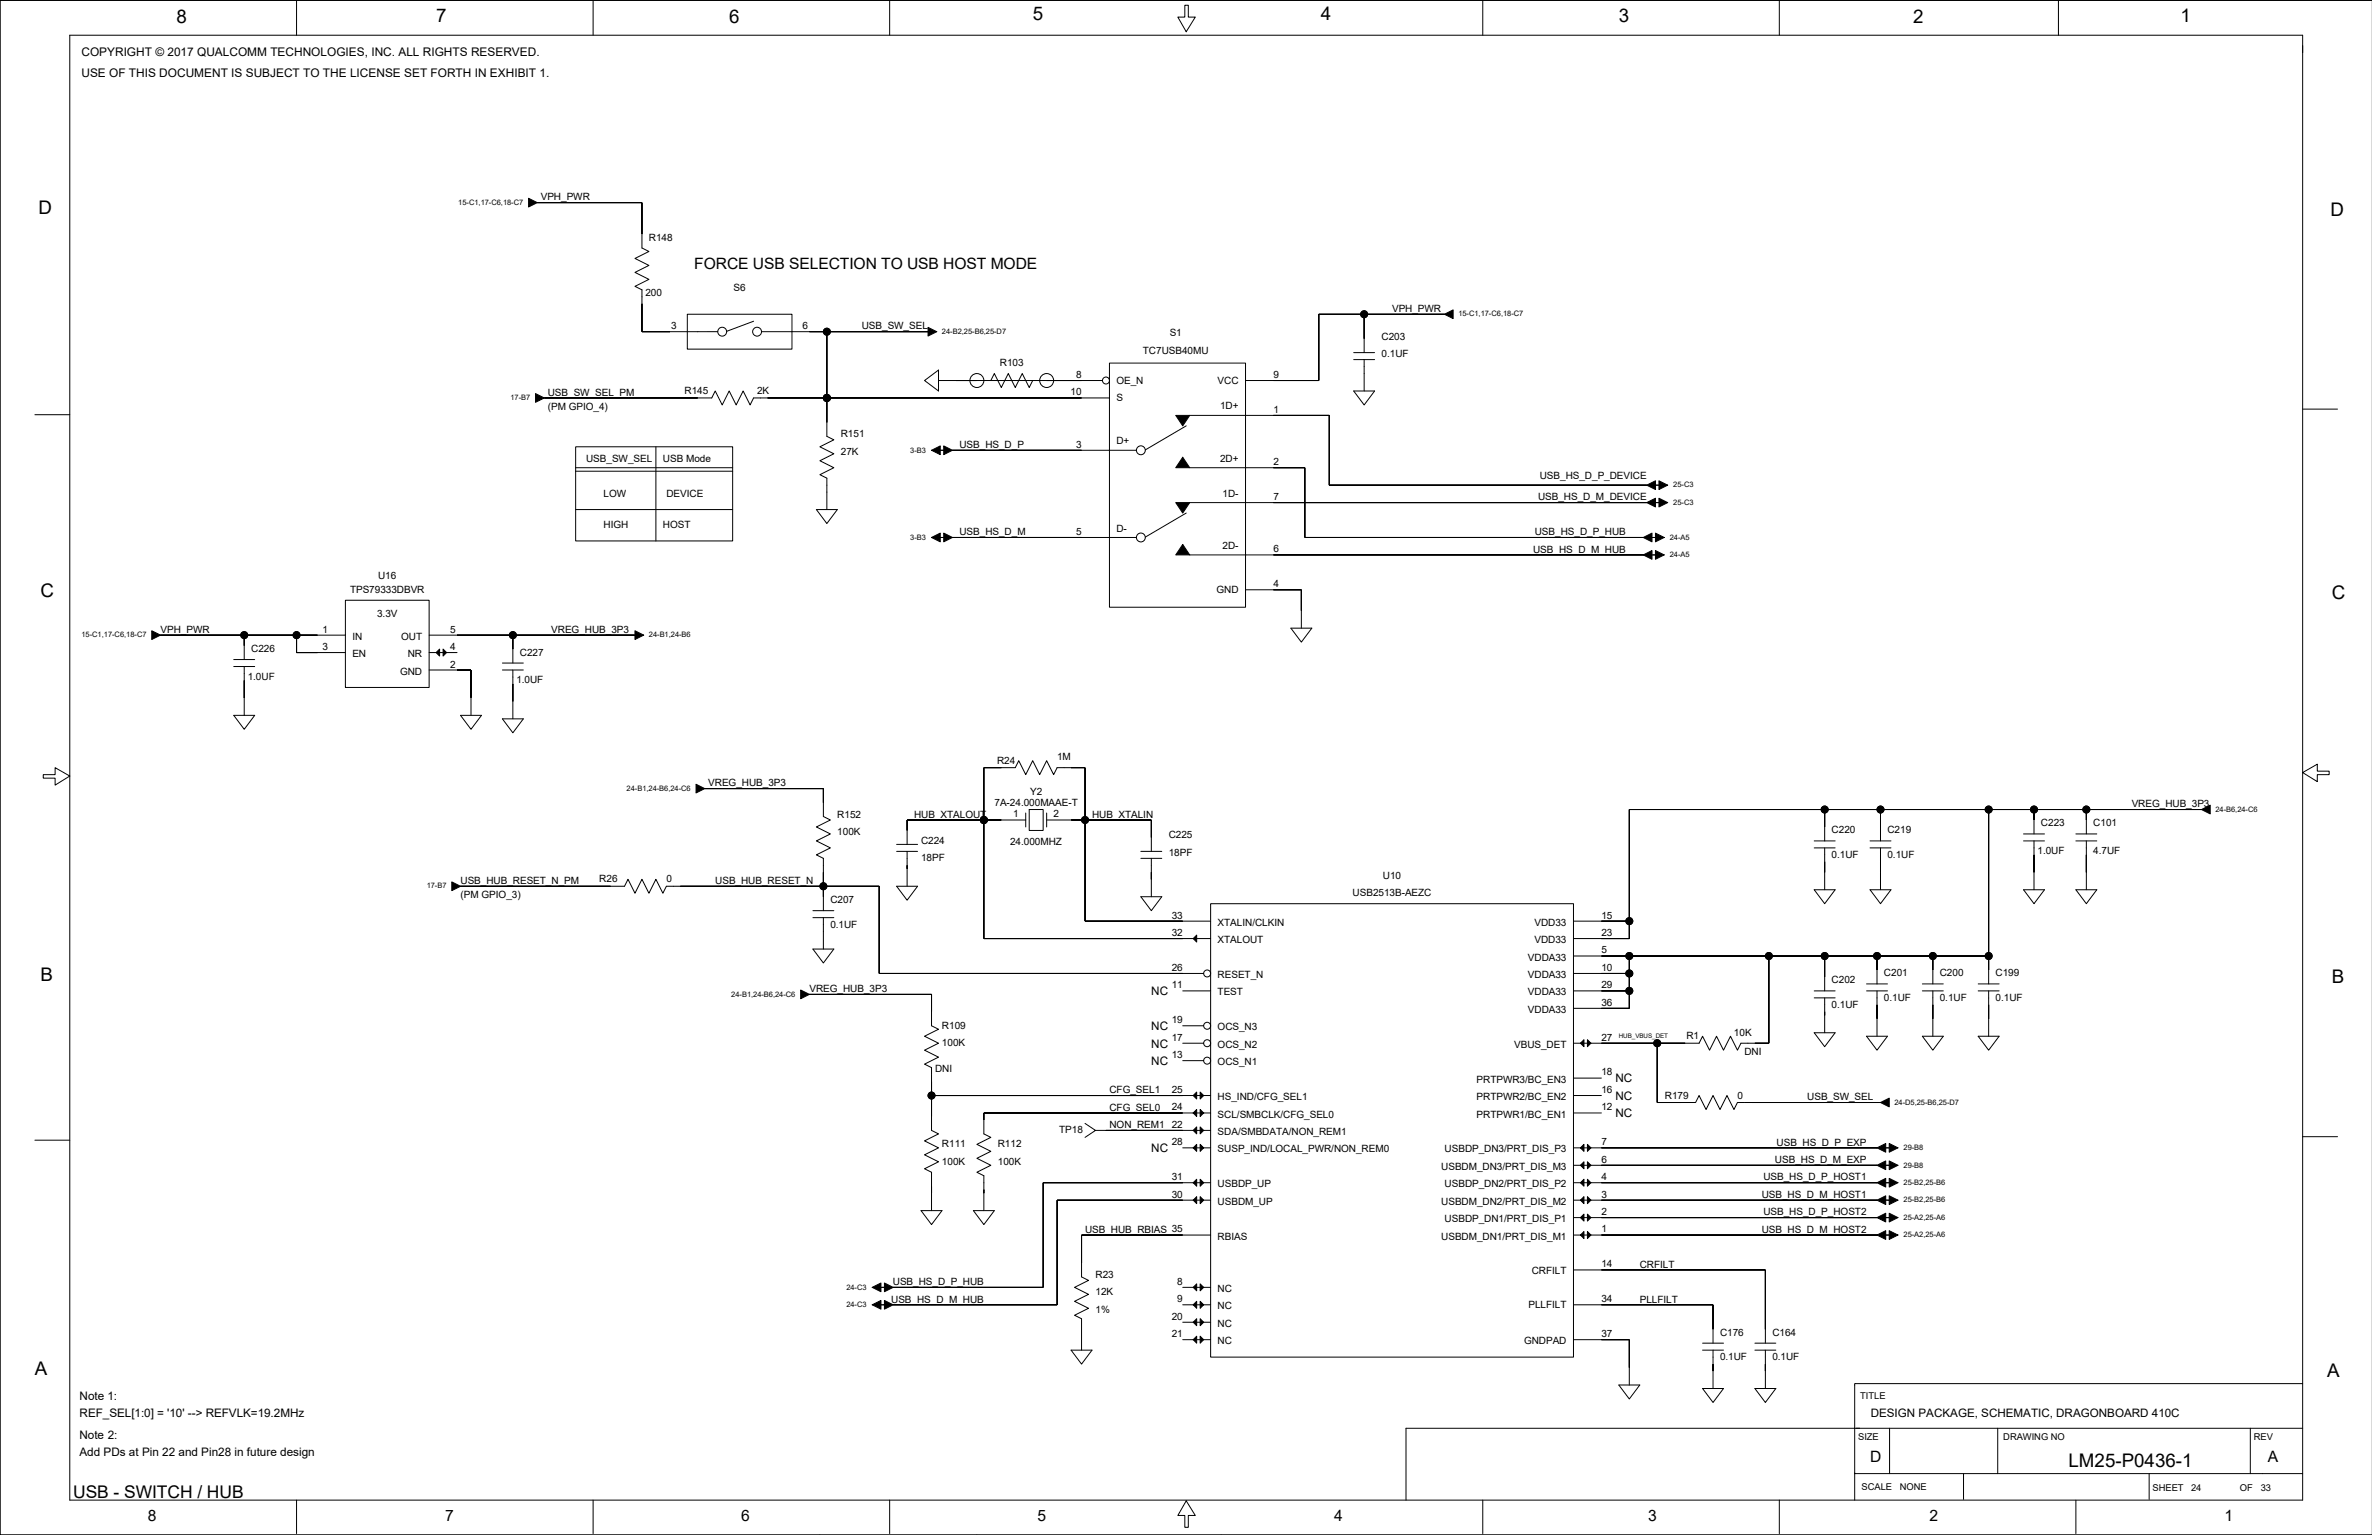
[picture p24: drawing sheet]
<svg xmlns="http://www.w3.org/2000/svg" width="863mm" height="559mm" viewBox="0 0 863 559" stroke-linecap="round" stroke-linejoin="round" font-family="sans-serif">
<defs><g id="words">
<g font-size="6.8">
<text x="64.2" y="8.2">8</text>
<text x="158.7" y="8">7</text>
<text x="265.4" y="8.2">6</text>
<text x="375.8" y="7.5">5</text>
<text x="480.7" y="7.5">4</text>
<text x="589.1" y="8">3</text>
<text x="696.3" y="8.2">2</text>
<text x="793.6" y="8">1</text>
<text x="14" y="77.8">D</text>
<text x="848.2" y="78.6">D</text>
<text x="14.7" y="217.5">C</text>
<text x="848.7" y="218.2">C</text>
<text x="14.7" y="357.1">B</text>
<text x="848.7" y="357.9">B</text>
<text x="12.7" y="500.6">A</text>
<text x="846.9" y="501.4">A</text>
<text x="752.8" y="533.9">LM25-P0436-1</text>
</g>
<text font-size="6.3" x="26.7" y="545.2">USB - SWITCH / HUB</text>
<g font-size="5.7">
<text x="252.7" y="97.9">FORCE USB SELECTION TO USB HOST MODE</text>
<text x="680.6" y="532.1">D</text>
<text x="825.3" y="532.1">A</text>
<text x="53.8" y="553.7">8</text>
<text x="162" y="553.7">7</text>
<text x="269.7" y="553.7">6</text>
<text x="377.6" y="553.7">5</text>
<text x="485.5" y="553.7">4</text>
<text x="599.8" y="553.7">3</text>
<text x="702.1" y="553.7">2</text>
<text x="809.6" y="553.7">1</text>
</g>
<g font-size="4.3">
<text x="29.6" y="20.5">COPYRIGHT © 2017 QUALCOMM TECHNOLOGIES, INC. ALL RIGHTS RESERVED.</text>
<text x="29.6" y="28.2">USE OF THIS DOCUMENT IS SUBJECT TO THE LICENSE SET FORTH IN EXHIBIT 1.</text>
<text x="419" y="362.3">NC</text>
<text x="419" y="375">NC</text>
<text x="419" y="381.3">NC</text>
<text x="419" y="387.7">NC</text>
<text x="587.9" y="394">NC</text>
<text x="587.9" y="400.4">NC</text>
<text x="587.9" y="406.7">NC</text>
<text x="419" y="419.4">NC</text>
<text x="29" y="509.6">Note 1:</text>
<text x="29" y="515.9">REF_SEL[1:0] = '10' --&gt; REFVLK=19.2MHz</text>
<text x="28.9" y="523.7">Note 2:</text>
<text x="28.9" y="530.1">Add PDs at Pin 22 and Pin28 in future design</text>
</g>
<text font-size="4.2" x="680.8" y="515.8">DESIGN PACKAGE, SCHEMATIC, DRAGONBOARD 410C</text>
<g font-size="3.6">
<text x="196.8" y="72.9">VPH_PWR</text>
<text x="236.2" y="87.6">R148</text>
<text x="234.9" y="107.9">200</text>
<text x="267" y="106">S6</text>
<text x="506.6" y="113.6">VPH_PWR</text>
<text x="244.3" y="119.8">3</text>
<text x="292" y="119.8">6</text>
<text x="313.6" y="119.9">USB_SW_SEL</text>
<text x="425.7" y="122.4">S1</text>
<text x="502.8" y="123.7">C203</text>
<text x="415.9" y="128.8">TC7USB40MU</text>
<text x="502.8" y="130">0.1UF</text>
<text x="363.9" y="133.3">R103</text>
<text x="391.6" y="137.6">8</text>
<text x="463.4" y="137.6">9</text>
<text x="249.1" y="143.4">R145</text>
<text x="275.5" y="143.4">2K</text>
<text x="389.6" y="143.9">10</text>
<text x="406.3" y="139.6">OE_N</text>
<text x="443.1" y="139.6">VCC</text>
<text x="199.3" y="144">USB_SW_SEL_PM</text>
<text x="199.3" y="149.1">(PM GPIO_4)</text>
<text x="406.3" y="146">S</text>
<text x="444" y="149.1">1D+</text>
<text x="463.4" y="150.3">1</text>
<text x="306" y="159.2">R151</text>
<text x="406.3" y="161.8">D+</text>
<text x="306" y="165.6">27K</text>
<text x="349.2" y="163.1">USB_HS_D_P</text>
<text x="391.6" y="163">3</text>
<text x="213.3" y="168.2">USB_SW_SEL</text>
<text x="241.2" y="168.2">USB Mode</text>
<text x="444" y="168.1">2D+</text>
<text x="463.4" y="169.3">2</text>
<text x="560.4" y="174.5">USB_HS_D_P_DEVICE</text>
<text x="219.7" y="180.9">LOW</text>
<text x="242.5" y="180.9">DEVICE</text>
<text x="444.9" y="180.8">1D-</text>
<text x="463.4" y="182">7</text>
<text x="559.8" y="182.1">USB_HS_D_M_DEVICE</text>
<text x="219.7" y="192.3">HIGH</text>
<text x="241.2" y="192.3">HOST</text>
<text x="349.2" y="194.8">USB_HS_D_M</text>
<text x="391.6" y="194.7">5</text>
<text x="406.3" y="193.5">D-</text>
<text x="558.6" y="194.8">USB_HS_D_P_HUB</text>
<text x="444.9" y="199.9">2D-</text>
<text x="463.4" y="201.1">6</text>
<text x="558" y="201.2">USB_HS_D_M_HUB</text>
<text x="127.4" y="215.8">TPS79333DBVR</text>
<text x="137.6" y="210.7">U16</text>
<text x="442.7" y="215.8">GND</text>
<text x="463.4" y="213.8">4</text>
<text x="137.2" y="224.7">3.3V</text>
<text x="58.4" y="230.4">VPH_PWR</text>
<text x="117.3" y="230.4">1</text>
<text x="128.2" y="232.9">IN</text>
<text x="146" y="232.9">OUT</text>
<text x="163.8" y="230.4">5</text>
<text x="200.6" y="230.4">VREG_HUB_3P3</text>
<text x="91.4" y="237.4">C226</text>
<text x="117.3" y="236.7">3</text>
<text x="128.2" y="239.2">EN</text>
<text x="148.4" y="239.2">NR</text>
<text x="163.8" y="236.7">4</text>
<text x="189.2" y="238.6">C227</text>
<text x="145.6" y="245.6">GND</text>
<text x="163.8" y="243.1">2</text>
<text x="90.1" y="247.5">1.0UF</text>
<text x="187.9" y="248.8">1.0UF</text>
<text x="362.9" y="278">R24</text>
<text x="384.7" y="276.7">1M</text>
<text x="257.8" y="286.3">VREG_HUB_3P3</text>
<text x="361.9" y="293.2">7A-24.000MAAE-T</text>
<text x="374.9" y="289.4">Y2</text>
<text x="775.8" y="293.9">VREG_HUB_3P3</text>
<text x="304.7" y="297.6">R152</text>
<text x="332.7" y="297.7">HUB_XTALOUT</text>
<text x="368.7" y="297.6">1</text>
<text x="383.5" y="297.6">2</text>
<text x="397.4" y="297.7">HUB_XTALIN</text>
<text x="304.7" y="304">100K</text>
<text x="425.4" y="305.2">C225</text>
<text x="666.6" y="303.4">C220</text>
<text x="686.9" y="303.4">C219</text>
<text x="742.8" y="300.9">C223</text>
<text x="761.8" y="300.9">C101</text>
<text x="335.2" y="307.2">C224</text>
<text x="367.6" y="307.8">24.000MHZ</text>
<text x="425.4" y="311.6">18PF</text>
<text x="741.5" y="311">1.0UF</text>
<text x="761.8" y="311">4.7UF</text>
<text x="335.2" y="313.6">18PF</text>
<text x="666.6" y="312.3">0.1UF</text>
<text x="686.9" y="312.3">0.1UF</text>
<text x="167.6" y="321.8">USB_HUB_RESET_N_PM</text>
<text x="218.1" y="321.2">R26</text>
<text x="242.5" y="321.2">0</text>
<text x="260.3" y="321.8">USB_HUB_RESET_N</text>
<text x="503.3" y="319.9">U10</text>
<text x="167.6" y="326.9">(PM GPIO_3)</text>
<text x="302.2" y="328.8">C207</text>
<text x="492.3" y="326.3">USB2513B-AEZC</text>
<text x="426.4" y="334.4">33</text>
<text x="582.8" y="334.4">15</text>
<text x="302.2" y="337.7">0.1UF</text>
<text x="426.4" y="340.7">32</text>
<text x="443.1" y="337">XTALIN/CLKIN</text>
<text x="558.5" y="337">VDD33</text>
<text x="582.8" y="340.7">23</text>
<text x="443.1" y="343.3">XTALOUT</text>
<text x="558.5" y="343.3">VDD33</text>
<text x="582.8" y="347.1">5</text>
<text x="426.4" y="353.4">26</text>
<text x="556" y="349.7">VDDA33</text>
<text x="582.8" y="353.4">10</text>
<text x="426.4" y="359.8">11</text>
<text x="443.1" y="356">RESET_N</text>
<text x="556" y="356">VDDA33</text>
<text x="582.8" y="359.8">29</text>
<text x="666.6" y="358">C202</text>
<text x="685.6" y="355.5">C201</text>
<text x="706" y="355.5">C200</text>
<text x="726.3" y="355.5">C199</text>
<text x="294.6" y="361.2">VREG_HUB_3P3</text>
<text x="443.1" y="362.4">TEST</text>
<text x="556" y="362.4">VDDA33</text>
<text x="685.6" y="364.3">0.1UF</text>
<text x="706" y="364.3">0.1UF</text>
<text x="726.3" y="364.3">0.1UF</text>
<text x="556" y="368.7">VDDA33</text>
<text x="582.8" y="366.1">36</text>
<text x="666.6" y="366.9">0.1UF</text>
<text x="342.8" y="374.5">R109</text>
<text x="426.4" y="372.5">19</text>
<text x="443.1" y="375.1">OCS_N3</text>
<text x="631" y="377">10K</text>
<text x="342.8" y="380.9">100K</text>
<text x="426.4" y="378.8">17</text>
<text x="443.1" y="381.4">OCS_N2</text>
<text x="551" y="381.4">VBUS_DET</text>
<text x="582.8" y="378.8">27</text>
<text x="613.7" y="378.3">R1</text>
<text x="426.4" y="385.2">13</text>
<text x="443.1" y="387.8">OCS_N1</text>
<text x="634.9" y="384">DNI</text>
<text x="340.3" y="390.4">DNI</text>
<text x="537.4" y="394.1">PRTPWR3/BC_EN3</text>
<text x="582.8" y="391.5">18</text>
<text x="403.8" y="398">CFG_SEL1</text>
<text x="426.4" y="397.9">25</text>
<text x="443.1" y="400.5">HS_IND/CFG_SEL1</text>
<text x="537.4" y="400.5">PRTPWR2/BC_EN2</text>
<text x="582.8" y="397.9">16</text>
<text x="605.9" y="399.9">R179</text>
<text x="632.3" y="399.9">0</text>
<text x="657.7" y="400.5">USB_SW_SEL</text>
<text x="403.8" y="404.3">CFG_SEL0</text>
<text x="426.4" y="404.2">24</text>
<text x="443.1" y="406.8">SCL/SMBCLK/CFG_SEL0</text>
<text x="537.4" y="406.8">PRTPWR1/BC_EN1</text>
<text x="582.8" y="404.2">12</text>
<text x="385.5" y="412.6">TP18</text>
<text x="403.8" y="410.7">NON_REM1</text>
<text x="426.4" y="410.6">22</text>
<text x="443.1" y="413.2">SDA/SMBDATA/NON_REM1</text>
<text x="342.8" y="417.7">R111</text>
<text x="363.1" y="417.7">R112</text>
<text x="426.4" y="416.9">28</text>
<text x="443.1" y="419.5">SUSP_IND/LOCAL_PWR/NON_REM0</text>
<text x="525.7" y="419.5">USBDP_DN3/PRT_DIS_P3</text>
<text x="582.8" y="416.9">7</text>
<text x="646.6" y="417">USB_HS_D_P_EXP</text>
<text x="342.8" y="424">100K</text>
<text x="363.1" y="424">100K</text>
<text x="524.5" y="425.9">USBDM_DN3/PRT_DIS_M3</text>
<text x="582.8" y="423.3">6</text>
<text x="646" y="423.4">USB_HS_D_M_EXP</text>
<text x="426.4" y="429.6">31</text>
<text x="582.8" y="429.6">4</text>
<text x="641.8" y="429.7">USB_HS_D_P_HOST1</text>
<text x="426.4" y="436">30</text>
<text x="443.1" y="432.2">USBDP_UP</text>
<text x="525.7" y="432.2">USBDP_DN2/PRT_DIS_P2</text>
<text x="582.8" y="436">3</text>
<text x="641.1" y="436.1">USB_HS_D_M_HOST1</text>
<text x="443.1" y="438.6">USBDM_UP</text>
<text x="524.5" y="438.6">USBDM_DN2/PRT_DIS_M2</text>
<text x="582.8" y="442.3">2</text>
<text x="641.8" y="442.4">USB_HS_D_P_HOST2</text>
<text x="394.9" y="448.8">USB_HUB_RBIAS 35</text>
<text x="525.7" y="444.9">USBDP_DN1/PRT_DIS_P1</text>
<text x="582.8" y="448.6">1</text>
<text x="641.1" y="448.8">USB_HS_D_M_HOST2</text>
<text x="443.1" y="451.3">RBIAS</text>
<text x="524.5" y="451.3">USBDM_DN1/PRT_DIS_M1</text>
<text x="582.8" y="461.3">14</text>
<text x="596.8" y="461.5">CRFILT</text>
<text x="324.9" y="467.8">USB_HS_D_P_HUB</text>
<text x="398.7" y="465.2">R23</text>
<text x="428.4" y="467.7">8</text>
<text x="557.5" y="464">CRFILT</text>
<text x="398.7" y="471.6">12K</text>
<text x="443.1" y="470.3">NC</text>
<text x="324.3" y="474.2">USB_HS_D_M_HUB</text>
<text x="398.7" y="477.9">1%</text>
<text x="428.4" y="474">9</text>
<text x="443.1" y="476.7">NC</text>
<text x="556.3" y="476.1">PLLFILT</text>
<text x="582.8" y="474">34</text>
<text x="596.8" y="474.2">PLLFILT</text>
<text x="426.4" y="480.4">20</text>
<text x="443.1" y="483">NC</text>
<text x="426.4" y="486.7">21</text>
<text x="443.1" y="489.4">NC</text>
<text x="554.6" y="489.4">GNDPAD</text>
<text x="582.8" y="486.7">37</text>
<text x="626" y="486.2">C176</text>
<text x="645" y="486.2">C164</text>
<text x="626" y="495.1">0.1UF</text>
<text x="645" y="495.1">0.1UF</text>
</g>
<g font-size="3.4">
<text x="677" y="509.3">TITLE</text>
<text x="676.2" y="524.3">SIZE</text>
<text x="729.1" y="524.3">DRAWING NO</text>
<text x="820.2" y="524.3">REV</text>
<text x="677.5" y="542.6">SCALE</text>
<text x="691.4" y="542.6">NONE</text>
<text x="783.4" y="542.8">SHEET</text>
<text x="797.4" y="542.8">24</text>
<text x="815.2" y="542.8">OF</text>
<text x="822.8" y="542.8">33</text>
</g>
<g font-size="2.7">
<text x="166.8" y="74.6">15-C1,17-C6,18-C7</text>
<text x="530.7" y="115.2">15-C1,17-C6,18-C7</text>
<text x="342.8" y="121.6">24-B2,25-B6,25-D7</text>
<text x="185.8" y="145.7">17-B7</text>
<text x="331.3" y="164.7">3-B3</text>
<text x="609" y="177.4">25-C3</text>
<text x="609" y="183.8">25-C3</text>
<text x="331.3" y="196.5">3-B3</text>
<text x="607.7" y="196.5">24-A5</text>
<text x="607.7" y="202.8">24-A5</text>
<text x="29.7" y="232">15-C1,17-C6,18-C7</text>
<text x="236.2" y="232">24-B1,24-B6</text>
<text x="228" y="287.9">24-B1,24-B6,24-C6</text>
<text x="806.3" y="295.5">24-B6,24-C6</text>
<text x="155.3" y="323.4">17-B7</text>
<text x="266.1" y="362.8">24-B1,24-B6,24-C6</text>
<text x="689.5" y="402.2">24-D5,25-B6,25-D7</text>
<text x="692.8" y="418.7">29-B8</text>
<text x="692.8" y="425">29-B8</text>
<text x="692.8" y="431.4">25-B2,25-B6</text>
<text x="692.8" y="437.7">25-B2,25-B6</text>
<text x="692.8" y="444.1">25-A2,25-A6</text>
<text x="692.8" y="450.4">25-A2,25-A6</text>
<text x="308" y="469.5">24-C3</text>
<text x="308" y="475.8">24-C3</text>
</g>
<text font-size="2.3" x="589.1" y="378">HUB_VBUS_DET</text>
</g></defs>
<g fill="none" stroke="#000" stroke-width=".36">
<path d="M0 .1h863.3h-863.3v558.7zM25.4 12.8h812.6v533.3h-812.6zM107.9 .1v12.7M215.9 .1v12.7M323.8 .1v12.7M431.2 1.9h1.3v4.3h2.5l-3.3 5.4-3-5.4h2.5zM539.6 .1v12.7M647.6 .1v12.7M749.1 .1v12.7M195.5 73.8h.1M195.5 73.8h38.1v16.5l2.6 1.2-5.1 2.6 5.1 2.5-5.1 2.6 5.1 2.5-5.1 2.5 2.5 1.3v15.2h27.6M250.1 114.4h38.1v12.7h-38.1z"/>
<path d="M274.3 116.9l-9.9 3.7M496.5 114.4v14M525.7 114.4h.1M525.7 114.4h-45.7v24.1h-26.7M277.1 120.7h60.6M300.9 120.7h.1M300.9 120.7v38.1l2.6 1.3-5.1 2.6 5.1 2.5-5.1 2.5 5.1 2.6-5.1 2.5 2.5 1.3v11.4M336.5 138.5l5.1-3.8v7.6zM337.7 120.7h.1M341.6 138.5h59.6M360.6 138.5l1.3-2.5 2.5 5.1 2.5-5.1 2.6 5.1 2.5-5.1 2.6 5.1 1.2-2.6M403.8 132.2h49.5v88.9h-49.5z"/>
<path d="M492.6 130.9h7.7M492.6 128.4h7.7M496.5 136h.1M496.5 130.9v11.4M12.7 151h12.7M198.1 144.9h.1M198.1 144.9h60.9l1.3-2.6 2.5 5.1 2.6-5.1 2.5 5.1 2.5-5.1 2.6 5.1 1.3-2.5h129.5M300.9 144.9h.1M431.7 155l-14.9 8.8M433 151.2h50.8v25.4h115.5M492.6 142.3h7.7l-3.8 5.1zM838 148.9h12.7"/>
<path d="M209.5 162.7h57.1v34.2h-57.1zM209.5 170.3h57.1M209.5 171.5h57.1M238.7 162.7v34.2M300.9 179.2h.1M342.2 163.9h3.2M346.6 163.9h67M346.6 163.9h.1M433 170.3h41.9v25.4h123.1M599.3 176.6h.1M600.6 176.6h3.1M209.5 185.5h57.1"/>
<path d="M297.1 185.5h7.6l-3.8 5.1zM342.2 195.7h3.2M346.6 195.7h67M346.6 195.7h.1M431.7 186.8l-14.9 8.7M433 183h166.3M598 195.7h.1M599.3 183h.1M599.3 195.7h3.2M600.6 183h3.1M125.7 218.5h30.5v31.8h-30.5zM433 202h165"/>
<path d="M453.3 214.7h20.3v14M598 202h.1M599.3 202h3.2M58.4 231.2h.1M58.4 231.2h67.3M88.9 231.2v8.9M107.9 231.2v6.4h17.8M156.2 237.6h10.1M156.2 231.2h74.9M186.6 231.2v10.2M231.1 231.2h.1M469.8 228.7h7.6l-3.8 5.1z"/>
<path d="M85.1 242.6h7.6M85.1 240.1h7.6M88.9 242.6v17.8M156.2 243.9h15.2v16.5M182.8 243.9h7.7M182.8 241.4h7.7M186.6 243.9v17.8M85.1 260.4h7.6l-3.8 5.1zM167.6 260.4h7.6l-3.8 5.1zM182.8 261.7h7.7l-3.9 5.1zM15.7 282h4.4v-2.5l5.3 3-5.3 3.3v-2.5h-4.4zM256.5 287.1h.1"/>
<path d="M256.5 287.1h43.2v10.1l2.5 1.3-5.1 2.5 5.1 2.6-5.1 2.5 5.1 2.6-5.1 2.5 2.6 1.3v19M358.1 298.5h.1M373.3 298.5h-43.2v8.9M373.3 296v5M374.6 294.7h5v7.6h-5zM380.9 298.5h38.1v11.4M380.9 296v5M664.1 294.7v11.4M684.4 294.7v11.4M723.7 294.7v63.5M740.2 294.7v8.9M759.3 294.7v8.9"/>
<path d="M801.2 294.7h.1M801.2 294.7h-208.2v47h-20.4M838 281.2l5.3-3v2.5h4.4v1.3h-4.4v2.5zM326.3 309.9h7.6M326.3 307.4h7.6M330.1 309.9v12.7M415.2 309.9h7.6M415.2 312.5h7.6M419 312.5v13.9M660.2 306.1h7.7M660.2 308.7h7.7M664.1 308.7v15.2"/>
<path d="M680.6 306.1h7.6M680.6 308.7h7.6M684.4 308.7v15.2M736.4 306.1h7.7M736.4 303.6h7.7M740.2 306.1v17.8M755.5 306.1h7.6M755.5 303.6h7.6M759.3 306.1v17.8M167.6 322.6h.1M167.6 322.6h59.7l1.2-2.5 2.6 5.1 2.5-5.1 2.6 5.1 2.5-5.1 2.5 5.1 1.3-2.6h77.5v31.8h118.1M295.8 334.1h7.7"/>
<path d="M295.8 331.5h7.7M299.7 339.1h.1M299.7 334.1v11.4M326.3 322.6h7.6l-3.8 5.1zM415.2 326.4h7.6l-3.8 5.1zM440.6 335.3h-45.7v-55.8h-10.2l-1.2 2.5-2.6-5.1-2.5 5.1-2.6-5.1-2.5 5.1-2.5-5.1-1.3 2.6h-11.4v62.2h82.5M440.6 329h132v165h-132zM572.6 335.3h20.4M660.2 323.9h7.7l-3.8 5.1zM680.6 323.9h7.6l-3.8 5.1zM736.4 323.9h7.7l-3.9 5.1zM755.5 323.9h7.6l-3.8 5.1z"/>
<path d="M295.8 345.5h7.7l-3.8 5.1zM572.6 354.4h20.4M572.6 348h151.1M593 348v19.1h-20.4M643.7 348v31.8h-10.1l-1.3 2.5-2.5-5.1-2.6 5.1-2.5-5.1-2.5 5.1-2.6-5.1-1.3 2.6h-45.7M664.1 348v12.7M679.3 358.2h7.6M683.1 348v10.2M699.6 358.2h7.6M703.4 348v10.2M719.9 358.2h7.6M294.6 362h.1"/>
<path d="M294.6 362h44.4v11.4l2.6 1.3-5.1 2.5 5.1 2.6-5.1 2.5 5.1 2.5-5.1 2.6 2.5 1.3v22.8l2.6 1.3-5.1 2.5 5.1 2.6-5.1 2.5 5.1 2.5-5.1 2.6 2.5 1.2v14M430.4 379.8h7.7M430.4 360.7h10.2M430.4 373.4h7.7M572.6 360.7h20.4M603.1 379.8v21.6h14l1.2-2.6 2.6 5.1 2.5-5.1 2.6 5.1 2.5-5.1 2.5 5.1 1.3-2.5h52.1M660.2 376h7.7l-3.8 5zM660.2 360.7h7.7M660.2 363.3h7.7M664.1 363.3v12.7M679.3 377.2h7.6l-3.8 5.1zM679.3 360.7h7.6"/>
<path d="M683.1 360.7v16.5M699.6 377.2h7.6l-3.8 5.1zM699.6 360.7h7.6M703.4 360.7v16.5M719.9 377.2h7.6l-3.8 5.1zM719.9 360.7h7.6M723.7 360.7v16.5M339 398.8h101.6M430.4 386.1h7.7M572.6 398.8h10.2M572.6 392.5h10.2M12.7 415.1h12.7"/>
<path d="M394.9 409l3.8 2.5-3.8 2.6M398.7 411.5h41.9M430.4 417.9h10.2M440.6 405.2h-82.5v7.6l2.5 1.3-5.1 2.5 5.1 2.5-5.1 2.6 5.1 2.5-5.1 2.5 2.6 1.3v12.7M572.6 417.9h110.5M572.6 405.2h10.2M683.1 417.9h.1M684.4 401.4h.1M684.4 417.9h3.1M838 413.8h12.7M440.6 430.6h-61v38.1h-54.6M440.6 436.9h-55.9v38.1h-59.7"/>
<path d="M572.6 430.6h110.5M572.6 436.9h110.5M572.6 424.2h110.5M683.1 424.2h.1M683.1 430.6h.1M683.1 436.9h.1M684.4 430.6h3.1M684.4 436.9h3.1M684.4 424.2h3.1M335.2 440.7h7.6l-3.8 5.1zM354.2 440.7h7.7l-3.8 5.1zM440.6 449.6h-47v15.2l2.5 1.3-5 2.6 5 2.5-5 2.5 5 2.6-5 2.5 2.5 1.3v11.4"/>
<path d="M572.6 449.6h110.5M572.6 443.3h110.5M683.1 443.3h.1M683.1 449.6h.1M684.4 449.6h3.1M684.4 443.3h3.1M320.6 475h3.2M320.6 468.7h3.2M325 475h.1M325 468.7h.1M430.4 475h10.2M430.4 468.7h10.2"/>
<path d="M572.6 462.3h69.9v26.7M572.6 475h50.8v14M389.8 491.5h7.6l-3.8 5.1zM393.6 485.2h.1M430.4 487.7h10.2M430.4 481.3h10.2M572.6 487.7h20.4v16.5M619.6 491.5h7.6M619.6 489h7.6M623.4 491.5v14M638.7 491.5h7.6M638.7 489h7.6"/>
<path d="M642.5 491.5v14M589.1 504.2h7.7l-3.8 5.1zM619.6 505.5h7.6l-3.8 5.1zM638.7 505.5h7.6l-3.8 5.1zM687.7 519.9v16.6M727 519.9v16.6M819 519.9v16.6M838 503.7h-163v42.4M838 519.9h-326.3v26.2M675 536.5h163M714.6 536.5v9.3M782.1 536.5v9.3"/>
<path d="M0 558.8h863.3M107.9 546.1v12.2M215.9 546.1v12.2M298.4 558.8h.1M323.8 546.1v12.2M355.5 558.8h.1M431.7 546.4l3.3 5.3h-2.5v4.3h-1.3v-4.3h-2.5zM444.4 558.8h.1M539.6 546.1v12.2M539.6 558.8h.1M647.6 546.1v12.2M755.5 546.1v12.2"/>
<circle cx="496.5" cy="114.4" r="1.27"/>
<circle cx="262.8" cy="120.7" r="1.62"/>
<circle cx="275.5" cy="120.7" r="1.62"/>
<circle cx="300.9" cy="120.7" r="1.27"/>
<circle cx="355.5" cy="138.5" r="2.54"/>
<circle cx="380.9" cy="138.5" r="2.54"/>
<circle cx="402.5" cy="138.5" r="1.27"/>
<circle cx="300.9" cy="144.9" r="1.27"/>
<circle cx="415.2" cy="163.9" r="1.62"/>
<circle cx="415.2" cy="195.7" r="1.62"/>
<circle cx="88.9" cy="231.2" r="1.27"/>
<circle cx="107.9" cy="231.2" r="1.27"/>
<circle cx="186.6" cy="231.2" r="1.27"/>
<circle cx="358.1" cy="298.5" r="1.27"/>
<circle cx="394.9" cy="298.5" r="1.27"/>
<circle cx="664.1" cy="294.7" r="1.27"/>
<circle cx="684.4" cy="294.7" r="1.27"/>
<circle cx="723.7" cy="294.7" r="1.27"/>
<circle cx="740.2" cy="294.7" r="1.27"/>
<circle cx="759.3" cy="294.7" r="1.27"/>
<circle cx="299.7" cy="322.6" r="1.27"/>
<circle cx="593" cy="335.3" r="1.27"/>
<circle cx="439.3" cy="354.4" r="1.27"/>
<circle cx="593" cy="348" r="1.27"/>
<circle cx="593" cy="354.4" r="1.27"/>
<circle cx="643.7" cy="348" r="1.27"/>
<circle cx="664.1" cy="348" r="1.27"/>
<circle cx="683.1" cy="348" r="1.27"/>
<circle cx="703.4" cy="348" r="1.27"/>
<circle cx="723.7" cy="348" r="1.27"/>
<circle cx="439.3" cy="379.8" r="1.27"/>
<circle cx="439.3" cy="373.4" r="1.27"/>
<circle cx="593" cy="360.7" r="1.27"/>
<circle cx="603.1" cy="379.8" r="1.27"/>
<circle cx="339" cy="398.8" r="1.27"/>
<circle cx="439.3" cy="386.1" r="1.27"/>
</g>
<g fill="#000" stroke="#000" stroke-width=".36">
<path d="M192.4 72.2l3.1 1.6-3.1 1.6z" fill-rule="evenodd"/>
<path d="M233.6 73.8v11.4z" fill-rule="evenodd"/>
<path d="M195.5 73.8h38.1z" fill-rule="evenodd"/>
<path d="M233.6 110.6v10.1z" fill-rule="evenodd"/>
<path d="M480 114.4v24.1z" fill-rule="evenodd"/>
<path d="M496.5 114.4v8.9z" fill-rule="evenodd"/>
<path d="M480 114.4h16.5z" fill-rule="evenodd"/>
<path d="M496.5 114.4h29.2z" fill-rule="evenodd"/>
<path d="M525.7 114.4l3.1-1.6v3.2z" fill-rule="evenodd"/>
<path d="M233.6 120.7h10.2z" fill-rule="evenodd"/>
<path d="M300.9 120.7v24.2z" fill-rule="evenodd"/>
<path d="M294.6 120.7h6.3z" fill-rule="evenodd"/>
<path d="M300.9 120.7h36.8z" fill-rule="evenodd"/>
<path d="M337.7 119.2l3.2 1.5-3.2 1.6z" fill-rule="evenodd"/>
<path d="M347.9 138.5h7.6z" fill-rule="evenodd"/>
<path d="M380.9 138.5h12.7z" fill-rule="evenodd"/>
<path d="M463.4 138.5h16.6z" fill-rule="evenodd"/>
<path d="M194.9 143.3l3.2 1.6-3.2 1.6z" fill-rule="evenodd"/>
<path d="M198.1 144.9h55.8z" fill-rule="evenodd"/>
<path d="M300.9 144.9v8.9z" fill-rule="evenodd"/>
<path d="M279.3 144.9h21.6z" fill-rule="evenodd"/>
<path d="M300.9 144.9h92.7z" fill-rule="evenodd"/>
<path d="M427.9 151.2h5.1l-2.6 3.8z" fill-rule="evenodd"/>
<path d="M463.4 151.2h20.4z" fill-rule="evenodd"/>
<path d="M483.8 151.2v25.4z" fill-rule="evenodd"/>
<path d="M339 163.9l3.2-1.6v3.2z" fill-rule="evenodd"/>
<path d="M343.5 162.3l3.1 1.6-3.1 1.6z" fill-rule="evenodd"/>
<path d="M346.6 163.9h47z" fill-rule="evenodd"/>
<path d="M430.4 166.5l2.6 3.8h-5.1z" fill-rule="evenodd"/>
<path d="M463.4 170.3h11.5z" fill-rule="evenodd"/>
<path d="M474.9 170.3v25.4z" fill-rule="evenodd"/>
<path d="M599.3 176.6l3.2-1.6v3.2z" fill-rule="evenodd"/>
<path d="M483.8 176.6h115.5z" fill-rule="evenodd"/>
<path d="M603.7 175l3.2 1.6-3.2 1.6z" fill-rule="evenodd"/>
<path d="M339 195.7l3.2-1.6v3.1z" fill-rule="evenodd"/>
<path d="M343.5 194.1l3.1 1.6-3.1 1.5z" fill-rule="evenodd"/>
<path d="M346.6 195.7h47z" fill-rule="evenodd"/>
<path d="M430.4 198.2l2.6 3.8h-5.1z" fill-rule="evenodd"/>
<path d="M427.9 183h5.1l-2.6 3.8z" fill-rule="evenodd"/>
<path d="M598 195.7l3.2-1.6v3.1z" fill-rule="evenodd"/>
<path d="M474.9 195.7h123.1z" fill-rule="evenodd"/>
<path d="M599.3 183l3.2-1.6v3.2z" fill-rule="evenodd"/>
<path d="M463.4 183h135.9z" fill-rule="evenodd"/>
<path d="M602.5 194.1l3.2 1.6-3.2 1.5z" fill-rule="evenodd"/>
<path d="M603.7 181.4l3.2 1.6-3.2 1.6z" fill-rule="evenodd"/>
<path d="M473.6 214.7v7.6z" fill-rule="evenodd"/>
<path d="M463.4 214.7h10.2z" fill-rule="evenodd"/>
<path d="M598 202l3.2-1.6v3.2z" fill-rule="evenodd"/>
<path d="M463.4 202h134.6z" fill-rule="evenodd"/>
<path d="M602.5 200.4l3.2 1.6-3.2 1.6z" fill-rule="evenodd"/>
<path d="M55.2 229.6l3.2 1.6-3.2 1.6z" fill-rule="evenodd"/>
<path d="M88.9 231.2v3.8z" fill-rule="evenodd"/>
<path d="M58.4 231.2h30.5z" fill-rule="evenodd"/>
<path d="M88.9 231.2h19z" fill-rule="evenodd"/>
<path d="M107.9 231.2v6.4z" fill-rule="evenodd"/>
<path d="M107.9 237.6h7.6z" fill-rule="evenodd"/>
<path d="M107.9 231.2h7.6z" fill-rule="evenodd"/>
<path d="M158.7 237.6l1.3-1.3v2.5z" fill-rule="evenodd"/>
<path d="M161.3 236.3l1.2 1.3-1.2 1.2z" fill-rule="evenodd"/>
<path d="M186.6 231.2v5.1z" fill-rule="evenodd"/>
<path d="M166.3 231.2h20.3z" fill-rule="evenodd"/>
<path d="M186.6 231.2h44.5z" fill-rule="evenodd"/>
<path d="M231.1 229.6l3.2 1.6-3.2 1.6z" fill-rule="evenodd"/>
<path d="M88.9 247.7v6.4z" fill-rule="evenodd"/>
<path d="M166.3 243.9h5.1z" fill-rule="evenodd"/>
<path d="M171.4 243.9v10.2z" fill-rule="evenodd"/>
<path d="M186.6 249v6.3z" fill-rule="evenodd"/>
<path d="M358.1 279.5v19z" fill-rule="evenodd"/>
<path d="M358.1 279.5h6.3z" fill-rule="evenodd"/>
<path d="M389.8 279.5h5.1z" fill-rule="evenodd"/>
<path d="M394.9 279.5v19z" fill-rule="evenodd"/>
<path d="M253.3 285.5l3.2 1.6-3.2 1.6z" fill-rule="evenodd"/>
<path d="M299.7 287.1v5.1z" fill-rule="evenodd"/>
<path d="M256.5 287.1h43.2z" fill-rule="evenodd"/>
<path d="M330.1 298.5v3.8z" fill-rule="evenodd"/>
<path d="M358.1 298.5v43.2z" fill-rule="evenodd"/>
<path d="M330.1 298.5h28z" fill-rule="evenodd"/>
<path d="M358.1 298.5h6.3z" fill-rule="evenodd"/>
<path d="M394.9 298.5v36.8z" fill-rule="evenodd"/>
<path d="M389.8 298.5h5.1z" fill-rule="evenodd"/>
<path d="M419 298.5v6.4z" fill-rule="evenodd"/>
<path d="M394.9 298.5h24.1z" fill-rule="evenodd"/>
<path d="M593 294.7v40.6z" fill-rule="evenodd"/>
<path d="M664.1 294.7v6.3z" fill-rule="evenodd"/>
<path d="M593 294.7h71.1z" fill-rule="evenodd"/>
<path d="M684.4 294.7v6.3z" fill-rule="evenodd"/>
<path d="M664.1 294.7h20.3z" fill-rule="evenodd"/>
<path d="M684.4 294.7h39.3z" fill-rule="evenodd"/>
<path d="M723.7 294.7v53.3z" fill-rule="evenodd"/>
<path d="M740.2 294.7v3.8z" fill-rule="evenodd"/>
<path d="M723.7 294.7h16.5z" fill-rule="evenodd"/>
<path d="M759.3 294.7v3.8z" fill-rule="evenodd"/>
<path d="M740.2 294.7h19.1z" fill-rule="evenodd"/>
<path d="M759.3 294.7h41.9z" fill-rule="evenodd"/>
<path d="M801.2 294.7l3.2-1.6v3.2z" fill-rule="evenodd"/>
<path d="M299.7 317.6v5z" fill-rule="evenodd"/>
<path d="M330.1 315v1.3z" fill-rule="evenodd"/>
<path d="M419 317.6v2.5z" fill-rule="evenodd"/>
<path d="M664.1 313.7v3.9z" fill-rule="evenodd"/>
<path d="M684.4 313.7v3.9z" fill-rule="evenodd"/>
<path d="M740.2 311.2v6.4z" fill-rule="evenodd"/>
<path d="M759.3 311.2v6.4z" fill-rule="evenodd"/>
<path d="M164.4 321l3.2 1.6-3.2 1.6z" fill-rule="evenodd"/>
<path d="M167.6 322.6h54.6z" fill-rule="evenodd"/>
<path d="M247.6 322.6h52.1z" fill-rule="evenodd"/>
<path d="M299.7 322.6v3.8z" fill-rule="evenodd"/>
<path d="M299.7 322.6h20.3z" fill-rule="evenodd"/>
<path d="M320 322.6v31.8z" fill-rule="evenodd"/>
<path d="M394.9 335.3h35.5z" fill-rule="evenodd"/>
<path d="M582.8 335.3h10.2z" fill-rule="evenodd"/>
<path d="M593 335.3v6.4z" fill-rule="evenodd"/>
<path d="M320 354.4h110.4z" fill-rule="evenodd"/>
<path d="M358.1 341.7h72.3z" fill-rule="evenodd"/>
<path d="M435.5 340.4v2.5l-1.3-1.2z" fill-rule="evenodd"/>
<path d="M582.8 354.4h10.2z" fill-rule="evenodd"/>
<path d="M593 354.4v6.3z" fill-rule="evenodd"/>
<path d="M593 348v6.4z" fill-rule="evenodd"/>
<path d="M582.8 348h10.2z" fill-rule="evenodd"/>
<path d="M582.8 341.7h10.2z" fill-rule="evenodd"/>
<path d="M643.7 348v31.8z" fill-rule="evenodd"/>
<path d="M593 348h50.7z" fill-rule="evenodd"/>
<path d="M664.1 348v7.6z" fill-rule="evenodd"/>
<path d="M643.7 348h20.4z" fill-rule="evenodd"/>
<path d="M683.1 348v5.1z" fill-rule="evenodd"/>
<path d="M664.1 348h19z" fill-rule="evenodd"/>
<path d="M703.4 348v5.1z" fill-rule="evenodd"/>
<path d="M683.1 348h20.3z" fill-rule="evenodd"/>
<path d="M703.4 348h20.3z" fill-rule="evenodd"/>
<path d="M723.7 348v5.1z" fill-rule="evenodd"/>
<path d="M291.4 360.4l3.2 1.6-3.2 1.6z" fill-rule="evenodd"/>
<path d="M294.6 362h44.4z" fill-rule="evenodd"/>
<path d="M339 362v6.3z" fill-rule="evenodd"/>
<path d="M575.2 379.8l1.2-1.3v2.5z" fill-rule="evenodd"/>
<path d="M577.7 378.5l1.3 1.3-1.3 1.2z" fill-rule="evenodd"/>
<path d="M582.8 360.7h10.2z" fill-rule="evenodd"/>
<path d="M582.8 367.1h10.2z" fill-rule="evenodd"/>
<path d="M593 360.7v6.4z" fill-rule="evenodd"/>
<path d="M603.1 379.8v21.6z" fill-rule="evenodd"/>
<path d="M582.8 379.8h20.3z" fill-rule="evenodd"/>
<path d="M603.1 379.8h10.2z" fill-rule="evenodd"/>
<path d="M638.7 379.8h5z" fill-rule="evenodd"/>
<path d="M664.1 368.3v1.3z" fill-rule="evenodd"/>
<path d="M683.1 365.8v5.1z" fill-rule="evenodd"/>
<path d="M703.4 365.8v5.1z" fill-rule="evenodd"/>
<path d="M723.7 365.8v5.1z" fill-rule="evenodd"/>
<path d="M339 398.8v7.6z" fill-rule="evenodd"/>
<path d="M339 393.7v5.1z" fill-rule="evenodd"/>
<path d="M339 398.8h91.4z" fill-rule="evenodd"/>
<path d="M434.2 398.8l1.3-1.3v2.6z" fill-rule="evenodd"/>
<path d="M436.8 397.5l1.3 1.3-1.3 1.3z" fill-rule="evenodd"/>
<path d="M358.1 405.2v2.5z" fill-rule="evenodd"/>
<path d="M402.5 411.5h27.9z" fill-rule="evenodd"/>
<path d="M358.1 405.2h72.3z" fill-rule="evenodd"/>
<path d="M434.2 405.2l1.3-1.3v2.5z" fill-rule="evenodd"/>
<path d="M434.2 411.5l1.3-1.3v2.6z" fill-rule="evenodd"/>
<path d="M434.2 417.9l1.3-1.3v2.5z" fill-rule="evenodd"/>
<path d="M436.8 403.9l1.3 1.3-1.3 1.2z" fill-rule="evenodd"/>
<path d="M436.8 410.2l1.3 1.3-1.3 1.3z" fill-rule="evenodd"/>
<path d="M436.8 416.6l1.3 1.3-1.3 1.2z" fill-rule="evenodd"/>
<path d="M575.2 417.9l1.2-1.3v2.5z" fill-rule="evenodd"/>
<path d="M577.7 416.6l1.3 1.3-1.3 1.2z" fill-rule="evenodd"/>
<path d="M603.1 401.4h8.9z" fill-rule="evenodd"/>
<path d="M683.1 417.9l3.2-1.6v3.1z" fill-rule="evenodd"/>
<path d="M582.8 417.9h100.3z" fill-rule="evenodd"/>
<path d="M637.4 401.4h47z" fill-rule="evenodd"/>
<path d="M684.4 401.4l3.1-1.6v3.1z" fill-rule="evenodd"/>
<path d="M687.5 416.3l3.2 1.6-3.2 1.5z" fill-rule="evenodd"/>
<path d="M339 431.8v2.6z" fill-rule="evenodd"/>
<path d="M358.1 433.1v1.3z" fill-rule="evenodd"/>
<path d="M379.6 430.6v38.1z" fill-rule="evenodd"/>
<path d="M384.7 436.9v38.1z" fill-rule="evenodd"/>
<path d="M379.6 430.6h50.8z" fill-rule="evenodd"/>
<path d="M384.7 436.9h45.7z" fill-rule="evenodd"/>
<path d="M434.2 436.9l1.3-1.3v2.6z" fill-rule="evenodd"/>
<path d="M434.2 430.6l1.3-1.3v2.5z" fill-rule="evenodd"/>
<path d="M436.8 435.6l1.3 1.3-1.3 1.3z" fill-rule="evenodd"/>
<path d="M436.8 429.3l1.3 1.3-1.3 1.2z" fill-rule="evenodd"/>
<path d="M575.2 430.6l1.2-1.3v2.5z" fill-rule="evenodd"/>
<path d="M575.2 436.9l1.2-1.3v2.6z" fill-rule="evenodd"/>
<path d="M575.2 424.2l1.2-1.3v2.6z" fill-rule="evenodd"/>
<path d="M577.7 429.3l1.3 1.3-1.3 1.2z" fill-rule="evenodd"/>
<path d="M577.7 435.6l1.3 1.3-1.3 1.3z" fill-rule="evenodd"/>
<path d="M577.7 422.9l1.3 1.3-1.3 1.3z" fill-rule="evenodd"/>
<path d="M683.1 424.2l3.2-1.6v3.2z" fill-rule="evenodd"/>
<path d="M683.1 430.6l3.2-1.6v3.1z" fill-rule="evenodd"/>
<path d="M683.1 436.9l3.2-1.6v3.2z" fill-rule="evenodd"/>
<path d="M582.8 436.9h100.3z" fill-rule="evenodd"/>
<path d="M582.8 430.6h100.3z" fill-rule="evenodd"/>
<path d="M582.8 424.2h100.3z" fill-rule="evenodd"/>
<path d="M687.5 422.6l3.2 1.6-3.2 1.6z" fill-rule="evenodd"/>
<path d="M687.5 429l3.2 1.6-3.2 1.5z" fill-rule="evenodd"/>
<path d="M687.5 435.3l3.2 1.6-3.2 1.6z" fill-rule="evenodd"/>
<path d="M393.6 449.6v10.2z" fill-rule="evenodd"/>
<path d="M393.6 449.6h36.8z" fill-rule="evenodd"/>
<path d="M575.2 449.6l1.2-1.3v2.6z" fill-rule="evenodd"/>
<path d="M575.2 443.3l1.2-1.3v2.5z" fill-rule="evenodd"/>
<path d="M577.7 448.3l1.3 1.3-1.3 1.3z" fill-rule="evenodd"/>
<path d="M577.7 442l1.3 1.3-1.3 1.2z" fill-rule="evenodd"/>
<path d="M683.1 443.3l3.2-1.6v3.1z" fill-rule="evenodd"/>
<path d="M683.1 449.6l3.2-1.6v3.2z" fill-rule="evenodd"/>
<path d="M582.8 449.6h100.3z" fill-rule="evenodd"/>
<path d="M582.8 443.3h100.3z" fill-rule="evenodd"/>
<path d="M687.5 441.7l3.2 1.6-3.2 1.5z" fill-rule="evenodd"/>
<path d="M687.5 448l3.2 1.6-3.2 1.6z" fill-rule="evenodd"/>
<path d="M317.4 475l3.2-1.6v3.2z" fill-rule="evenodd"/>
<path d="M317.4 468.7l3.2-1.6v3.1z" fill-rule="evenodd"/>
<path d="M321.9 473.4l3.1 1.6-3.1 1.6z" fill-rule="evenodd"/>
<path d="M321.9 467.1l3.1 1.6-3.1 1.5z" fill-rule="evenodd"/>
<path d="M325 468.7h54.6z" fill-rule="evenodd"/>
<path d="M325 475h59.7z" fill-rule="evenodd"/>
<path d="M434.2 475l1.3-1.3v2.6z" fill-rule="evenodd"/>
<path d="M434.2 468.7l1.3-1.3v2.5z" fill-rule="evenodd"/>
<path d="M436.8 473.7l1.3 1.3-1.3 1.3z" fill-rule="evenodd"/>
<path d="M436.8 467.4l1.3 1.3-1.3 1.2z" fill-rule="evenodd"/>
<path d="M623.4 475v8.9z" fill-rule="evenodd"/>
<path d="M582.8 475h40.6z" fill-rule="evenodd"/>
<path d="M642.5 462.3v21.6z" fill-rule="evenodd"/>
<path d="M582.8 462.3h59.7z" fill-rule="evenodd"/>
<path d="M434.2 487.7l1.3-1.3v2.6z" fill-rule="evenodd"/>
<path d="M434.2 481.3l1.3-1.2v2.5z" fill-rule="evenodd"/>
<path d="M436.8 486.4l1.3 1.3-1.3 1.3z" fill-rule="evenodd"/>
<path d="M436.8 480.1l1.3 1.2-1.3 1.3z" fill-rule="evenodd"/>
<path d="M593 487.7v10.2z" fill-rule="evenodd"/>
<path d="M582.8 487.7h10.2z" fill-rule="evenodd"/>
<path d="M623.4 496.6v2.5z" fill-rule="evenodd"/>
<path d="M642.5 496.6v2.5z" fill-rule="evenodd"/>
<circle cx="496.5" cy="114.4" r="1.27"/>
<circle cx="300.9" cy="120.7" r="1.27"/>
<circle cx="300.9" cy="144.9" r="1.27"/>
<circle cx="88.9" cy="231.2" r="1.27"/>
<circle cx="107.9" cy="231.2" r="1.27"/>
<circle cx="186.6" cy="231.2" r="1.27"/>
<circle cx="358.1" cy="298.5" r="1.27"/>
<circle cx="394.9" cy="298.5" r="1.27"/>
<circle cx="664.1" cy="294.7" r="1.27"/>
<circle cx="684.4" cy="294.7" r="1.27"/>
<circle cx="723.7" cy="294.7" r="1.27"/>
<circle cx="740.2" cy="294.7" r="1.27"/>
<circle cx="759.3" cy="294.7" r="1.27"/>
<circle cx="299.7" cy="322.6" r="1.27"/>
<circle cx="593" cy="335.3" r="1.27"/>
<circle cx="593" cy="348" r="1.27"/>
<circle cx="593" cy="354.4" r="1.27"/>
<circle cx="643.7" cy="348" r="1.27"/>
<circle cx="664.1" cy="348" r="1.27"/>
<circle cx="683.1" cy="348" r="1.27"/>
<circle cx="703.4" cy="348" r="1.27"/>
<circle cx="723.7" cy="348" r="1.27"/>
<circle cx="593" cy="360.7" r="1.27"/>
<circle cx="603.1" cy="379.8" r="1.27"/>
<circle cx="339" cy="398.8" r="1.27"/>
</g>
<use href="#words"/>
</svg>
